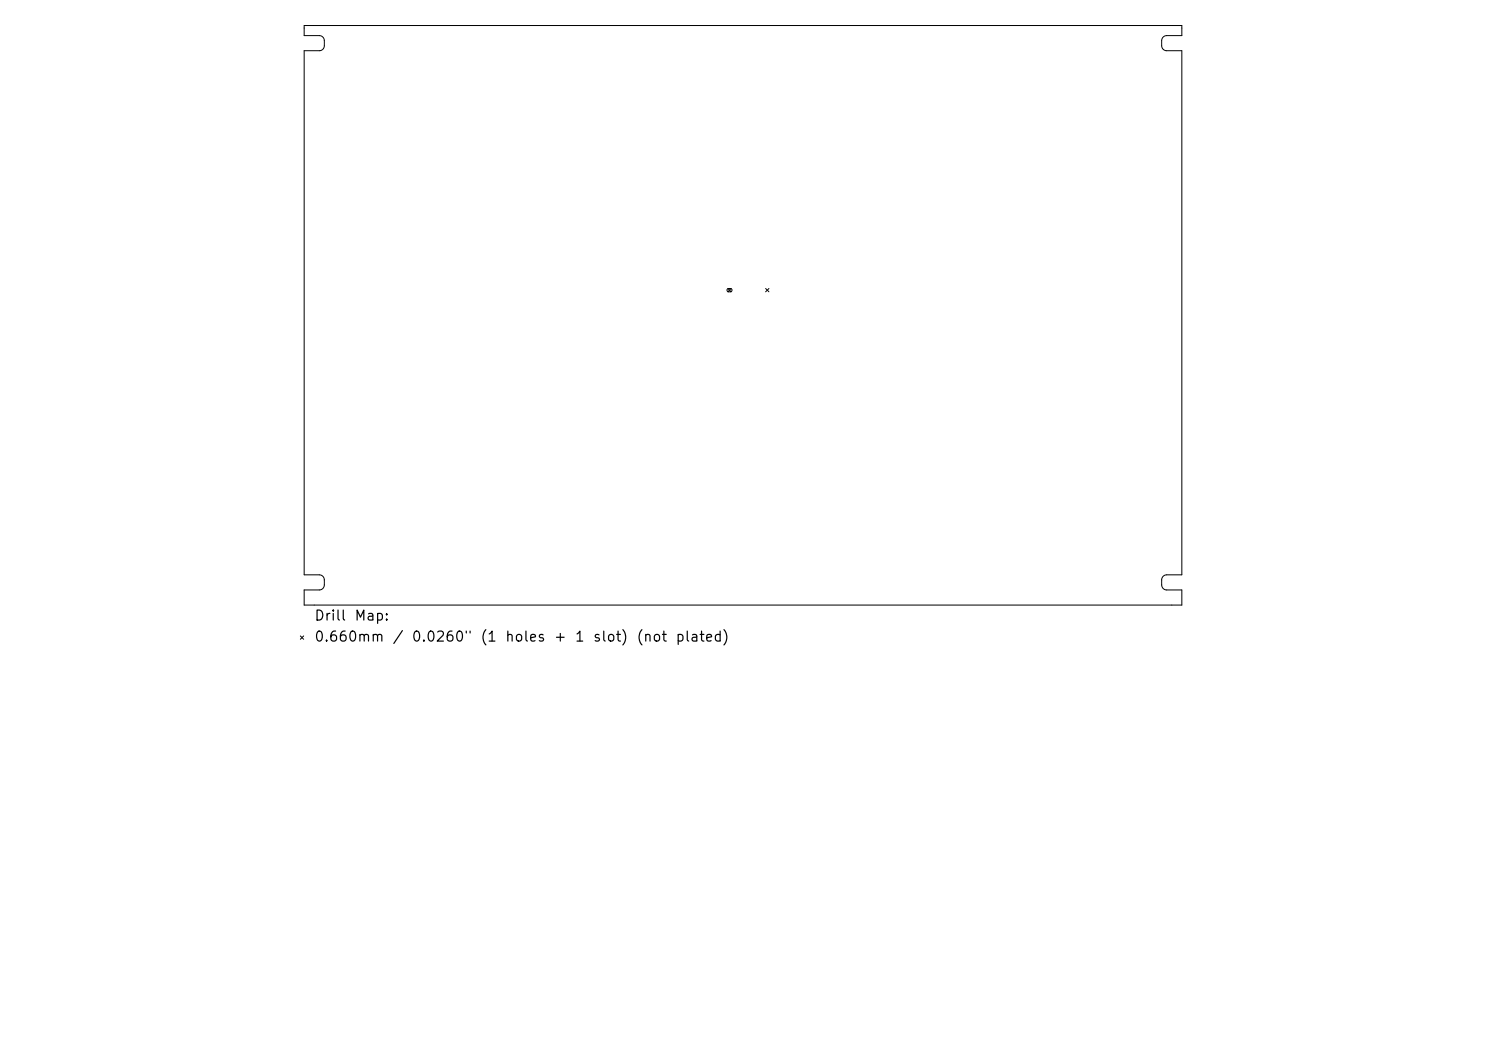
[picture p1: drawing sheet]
<svg xmlns="http://www.w3.org/2000/svg" width="297mm" height="210mm" viewBox="0 0 297 210" stroke-linecap="round" stroke-linejoin="round" font-family="sans-serif">
<defs><g id="words">
<g font-size="2">
<text x="62.7" y="124.5">Drill</text>
<text x="70.7" y="124.5">Map:</text>
<text x="62.7" y="128.7">0.660mm</text>
<text x="78.3" y="128.7">/</text>
<text x="82.1" y="128.7">0.0260&quot;</text>
<text x="95.9" y="128.7">(1</text>
<text x="100.8" y="128.7">holes</text>
<text x="110.5" y="128.7">+</text>
<text x="114.7" y="128.7">1</text>
<text x="118.4" y="128.7">slot)</text>
<text x="127.1" y="128.7">(not</text>
<text x="134.9" y="128.7">plated)</text>
</g>
</g></defs>
<path d="M60.8 5.1h175.4v2h-3a1.01 1.01 0 0 0-1 1v1a1.01 1.01 0 0 0 1 1h3v104.8h-3a1.01 1.01 0 0 0-1 1v1a1.01 1.01 0 0 0 1 1h3v3h-175.4v-3h3a1.01 1.01 0 0 0 1-1v-1a1.01 1.01 0 0 0-1-1h-3v-104.8h3a1 1 0 0 0 1-1v-1a1.01 1.01 0 0 0-1-1h-3zM145.4 57.7h.7l.2 .4-.2 .2h-.6l-.2-.2zM145.5 57.6l.6 .7M146.1 57.6l-.6 .7M153 57.6l.7 .7M153.7 57.6l-.7 .7M60 127.1l.7 .6M60.7 127.1l-.7 .6" fill="none" stroke="#000" stroke-width=".2"/>
<use href="#words"/>
</svg>
